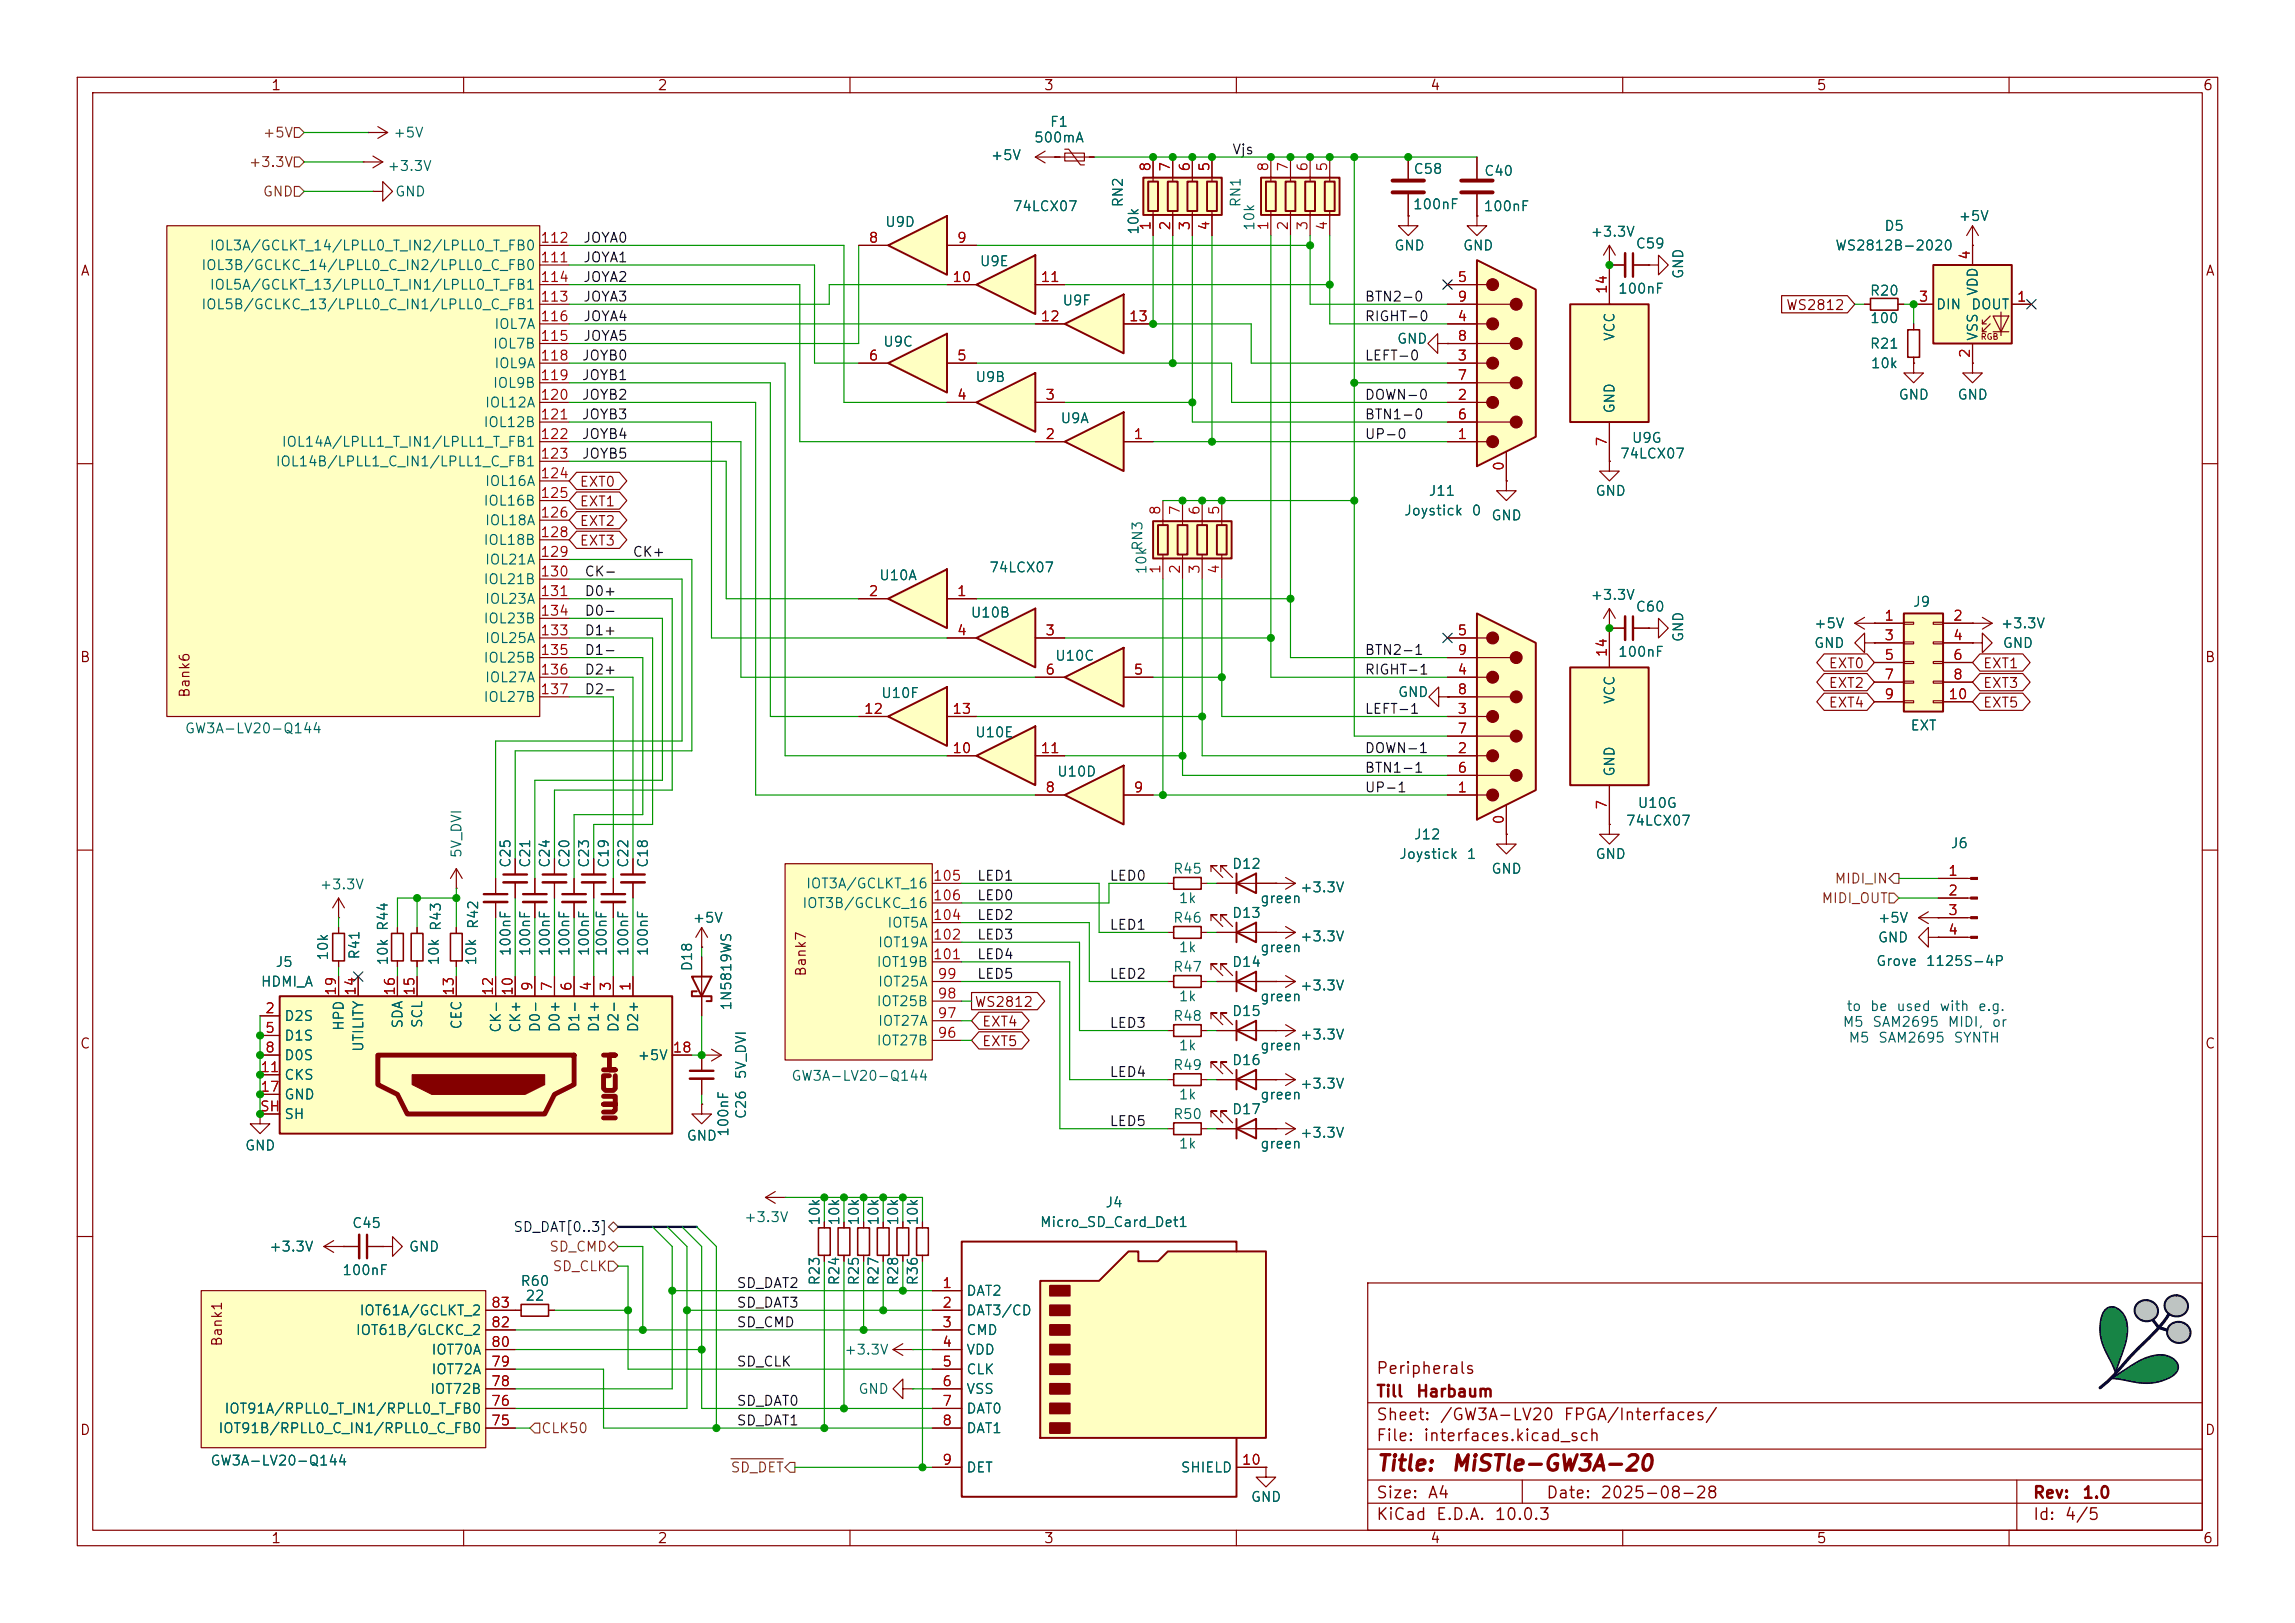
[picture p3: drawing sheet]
<svg xmlns="http://www.w3.org/2000/svg" width="297mm" height="210mm" viewBox="0 0 297 210" stroke-linecap="round" stroke-linejoin="round" font-family="sans-serif">
<defs><g id="words">
<g font-size="2" fill="#840000">
<text x="178" y="190.8">Title:</text>
<text x="187.7" y="190.8">MiSTle-GW3A-20</text>
</g>
<g font-size="1.5" fill="#840000">
<text x="178" y="178.2">Peripherals</text>
<text x="178" y="184.2">Sheet:</text>
<text x="178" y="181.2">Till</text>
<text x="183.2" y="181.2">Harbaum</text>
<text x="186.2" y="184.2">/GW3A-LV20</text>
<text x="202.2" y="184.2">FPGA/Interfaces/</text>
<text x="178" y="186.9">File:</text>
<text x="184.1" y="186.9">interfaces.kicad_sch</text>
<text x="178" y="197.1">KiCad</text>
<text x="178" y="194.3">Size:</text>
<text x="184.7" y="194.3">A4</text>
<text x="185.7" y="197.1">E.D.A.</text>
<text x="193.3" y="197.1">10.0.3</text>
<text x="200" y="194.3">Date:</text>
<text x="207" y="194.3">2025-08-28</text>
<text x="263" y="194.3">Rev:</text>
<text x="263" y="197.1">Id:</text>
<text x="267.1" y="197.1">4/5</text>
<text x="269.4" y="194.3">1.0</text>
</g>
<g font-size="1.3" fill="#840000">
<text x="35" y="12">1</text>
<text x="85" y="12">2</text>
<text x="135" y="12">3</text>
<text x="185" y="12">4</text>
<text x="235" y="12">5</text>
<text x="285" y="12">6</text>
<text x="10.3" y="36">A</text>
<text x="285.3" y="36">A</text>
<text x="231.1" y="40.4">WS2812</text>
<text x="74.9" y="65.8">EXT1</text>
<text x="74.9" y="63.3">EXT0</text>
<text x="74.9" y="68.4">EXT2</text>
<text x="74.9" y="70.9">EXT3</text>
<text x="10.3" y="86">B</text>
<text x="236.6" y="89.3">EXT2</text>
<text x="236.6" y="86.8">EXT0</text>
<text x="256.5" y="89.3">EXT3</text>
<text x="256.5" y="86.8">EXT1</text>
<text x="285.3" y="86">B</text>
<text x="24.8" y="90.4" transform="rotate(-90 24.8 90.4)">Bank6</text>
<text x="236.6" y="91.9">EXT4</text>
<text x="256.5" y="91.9">EXT5</text>
<text x="104.6" y="126.4" transform="rotate(-90 104.6 126.4)">Bank7</text>
<text x="126" y="130.6">WS2812</text>
<text x="10.3" y="136">C</text>
<text x="127" y="135.7">EXT5</text>
<text x="127" y="133.1">EXT4</text>
<text x="285.3" y="136">C</text>
<text x="29" y="174.3" transform="rotate(-90 29 174.3)">Bank1</text>
<text x="10.3" y="186">D</text>
<text x="285.3" y="186">D</text>
<text x="35" y="200">1</text>
<text x="85" y="200">2</text>
<text x="135" y="200">3</text>
<text x="185" y="200">4</text>
<text x="235" y="200">5</text>
<text x="285" y="200">6</text>
</g>
<g font-size="1.3" fill="#006464">
<text x="135.8" y="16.7">F1</text>
<text x="50" y="22.4">+3.3V</text>
<text x="50.8" y="18.1">+5V</text>
<text x="128.1" y="21">+5V</text>
<text x="133.7" y="18.8">500mA</text>
<text x="182.8" y="22.8">C58</text>
<text x="192" y="23.1">C40</text>
<text x="51" y="25.7">GND</text>
<text x="114.5" y="29.7">U9D</text>
<text x="131" y="27.6">74LCX07</text>
<text x="145.6" y="26.9" transform="rotate(-90 145.6 26.9)">RN2</text>
<text x="160.9" y="26.9" transform="rotate(-90 160.9 26.9)">RN1</text>
<text x="162.6" y="30" transform="rotate(-90 162.6 30)">10k</text>
<text x="182.8" y="27.4">100nF</text>
<text x="191.9" y="27.6">100nF</text>
<text x="253.4" y="28.9">+5V</text>
<text x="26" y="35.3">IOL3B/GCLKC_14/LPLL0_C_IN2/LPLL0_C_FB0</text>
<text x="27" y="32.7">IOL3A/GCLKT_14/LPLL0_T_IN2/LPLL0_T_FB0</text>
<text x="126.7" y="34.8">U9E</text>
<text x="147.7" y="30.5" transform="rotate(-90 147.7 30.5)">10k</text>
<text x="180.3" y="32.7">GND</text>
<text x="189.2" y="32.7">GND</text>
<text x="205.7" y="30.9">+3.3V</text>
<text x="211.6" y="32.5">C59</text>
<text x="237.4" y="32.7">WS2812B-2020</text>
<text x="243.8" y="30.2">D5</text>
<text x="26" y="40.3">IOL5B/GCLKC_13/LPLL0_C_IN1/LPLL0_C_FB1</text>
<text x="27" y="37.8">IOL5A/GCLKT_13/LPLL0_T_IN1/LPLL0_T_FB1</text>
<text x="137.4" y="39.8">U9F</text>
<text x="209.3" y="38.3">100nF</text>
<text x="218.1" y="36.2" transform="rotate(-90 218.1 36.2)">GND</text>
<text x="241.9" y="38.6">R20</text>
<text x="250.4" y="40.3">DIN</text>
<text x="255" y="40.3">DOUT</text>
<text x="256.2" y="38.4" transform="rotate(-90 256.2 38.4)">VDD</text>
<text x="63.7" y="45.4">IOL7B</text>
<text x="63.9" y="42.9">IOL7A</text>
<text x="63.9" y="48">IOL9A</text>
<text x="114.2" y="45.2">U9C</text>
<text x="180.7" y="44.8">GND</text>
<text x="209.3" y="44.2" transform="rotate(-90 209.3 44.2)">VCC</text>
<text x="241.9" y="45.4">R21</text>
<text x="241.9" y="42.1">100</text>
<text x="242" y="48">10k</text>
<text x="256.2" y="44.2" transform="rotate(-90 256.2 44.2)">VSS</text>
<text x="62.7" y="53">IOL12A</text>
<text x="63.7" y="50.5">IOL9B</text>
<text x="126.1" y="49.7">U9B</text>
<text x="209.3" y="53.6" transform="rotate(-90 209.3 53.6)">GND</text>
<text x="245.6" y="52">GND</text>
<text x="253.2" y="52">GND</text>
<text x="36.4" y="58.1">IOL14A/LPLL1_T_IN1/LPLL1_T_FB1</text>
<text x="62.5" y="55.6">IOL12B</text>
<text x="137.1" y="55.1">U9A</text>
<text x="209.6" y="59.6">74LCX07</text>
<text x="211.1" y="57.6">U9G</text>
<text x="35.6" y="60.7">IOL14B/LPLL1_C_IN1/LPLL1_C_FB1</text>
<text x="62.5" y="65.7">IOL16B</text>
<text x="62.7" y="63.2">IOL16A</text>
<text x="184.8" y="64.5">J11</text>
<text x="206.4" y="64.5">GND</text>
<text x="62.5" y="70.8">IOL18B</text>
<text x="62.7" y="68.3">IOL18A</text>
<text x="148.2" y="71.4" transform="rotate(-90 148.2 71.4)">RN3</text>
<text x="181.6" y="67">Joystick</text>
<text x="190.3" y="67">0</text>
<text x="192.9" y="67.6">GND</text>
<text x="62.5" y="75.9">IOL21B</text>
<text x="62.7" y="73.4">IOL21A</text>
<text x="113.7" y="75.4">U10A</text>
<text x="127.9" y="74.4">74LCX07</text>
<text x="148.7" y="74.4" transform="rotate(-90 148.7 74.4)">10k</text>
<text x="205.7" y="77.9">+3.3V</text>
<text x="62.5" y="81">IOL23B</text>
<text x="62.7" y="78.4">IOL23A</text>
<text x="62.7" y="83.5">IOL25A</text>
<text x="125.5" y="80.2">U10B</text>
<text x="211.6" y="79.5">C60</text>
<text x="218.1" y="83.2" transform="rotate(-90 218.1 83.2)">GND</text>
<text x="234.7" y="81.6">+5V</text>
<text x="247.5" y="78.8">J9</text>
<text x="258.8" y="81.6">+3.3V</text>
<text x="62.5" y="86.1">IOL25B</text>
<text x="62.7" y="88.6">IOL27A</text>
<text x="136.5" y="85.8">U10C</text>
<text x="209.3" y="85.3">100nF</text>
<text x="234.7" y="84.2">GND</text>
<text x="259.1" y="84.2">GND</text>
<text x="23.8" y="95.2">GW3A-LV20-Q144</text>
<text x="62.5" y="91.1">IOL27B</text>
<text x="113.9" y="90.6">U10F</text>
<text x="126.1" y="95.7">U10E</text>
<text x="180.8" y="90.5">GND</text>
<text x="209.3" y="91.2" transform="rotate(-90 209.3 91.2)">VCC</text>
<text x="247.2" y="94.8">EXT</text>
<text x="136.7" y="100.8">U10D</text>
<text x="209.3" y="100.6" transform="rotate(-90 209.3 100.6)">GND</text>
<text x="210.3" y="107.1">74LCX07</text>
<text x="211.8" y="104.9">U10G</text>
<text x="60" y="111.1" transform="rotate(-90 60 111.1)">5V_DVI</text>
<text x="66.4" y="112.4" transform="rotate(-90 66.4 112.4)">C25</text>
<text x="68.9" y="112.4" transform="rotate(-90 68.9 112.4)">C21</text>
<text x="71.5" y="112.4" transform="rotate(-90 71.5 112.4)">C24</text>
<text x="74" y="112.4" transform="rotate(-90 74 112.4)">C20</text>
<text x="76.5" y="112.4" transform="rotate(-90 76.5 112.4)">C23</text>
<text x="79.1" y="112.4" transform="rotate(-90 79.1 112.4)">C19</text>
<text x="81.6" y="112.4" transform="rotate(-90 81.6 112.4)">C22</text>
<text x="84.2" y="112.4" transform="rotate(-90 84.2 112.4)">C18</text>
<text x="151.7" y="113.4">R45</text>
<text x="159.3" y="112.7">D12</text>
<text x="181" y="111.5">Joystick</text>
<text x="182.9" y="108.9">J12</text>
<text x="189.7" y="111.5">1</text>
<text x="192.9" y="113.4">GND</text>
<text x="206.4" y="111.5">GND</text>
<text x="252.4" y="110.1">J6</text>
<text x="41.3" y="115.4">+3.3V</text>
<text x="89.5" y="119.7">+5V</text>
<text x="103.7" y="117.8">IOT3B/GCLKC_16</text>
<text x="104.2" y="115.3">IOT3A/GCLKT_16</text>
<text x="151.7" y="119.7">R46</text>
<text x="152.4" y="117.2">1k</text>
<text x="159.3" y="119.1">D13</text>
<text x="163" y="117.2">green</text>
<text x="168.2" y="115.8">+3.3V</text>
<text x="242.9" y="119.7">+5V</text>
<text x="35.6" y="125.4">J5</text>
<text x="42.8" y="124.4" transform="rotate(-90 42.8 124.4)">10k</text>
<text x="46.8" y="124.2" transform="rotate(-90 46.8 124.2)">R41</text>
<text x="50.5" y="125" transform="rotate(-90 50.5 125)">10k R44</text>
<text x="57.1" y="125" transform="rotate(-90 57.1 125)">10k R43</text>
<text x="61.9" y="125" transform="rotate(-90 61.9 125)">10k</text>
<text x="62.2" y="120.3" transform="rotate(-90 62.2 120.3)">R42</text>
<text x="66.4" y="123.8" transform="rotate(-90 66.4 123.8)">100nF</text>
<text x="68.9" y="123.8" transform="rotate(-90 68.9 123.8)">100nF</text>
<text x="71.5" y="123.8" transform="rotate(-90 71.5 123.8)">100nF</text>
<text x="74" y="123.8" transform="rotate(-90 74 123.8)">100nF</text>
<text x="76.5" y="123.8" transform="rotate(-90 76.5 123.8)">100nF</text>
<text x="78.8" y="123.8" transform="rotate(-90 78.8 123.8)">100nF</text>
<text x="81.6" y="123.8" transform="rotate(-90 81.6 123.8)">100nF</text>
<text x="84.2" y="123.8" transform="rotate(-90 84.2 123.8)">100nF</text>
<text x="89.9" y="125.8" transform="rotate(-90 89.9 125.8)">D18</text>
<text x="113.3" y="125.4">IOT19B</text>
<text x="113.5" y="122.9">IOT19A</text>
<text x="114.7" y="120.4">IOT5A</text>
<text x="152.4" y="123.5">1k</text>
<text x="159.3" y="125.4">D14</text>
<text x="163" y="123.5">green</text>
<text x="168.2" y="122.1">+3.3V</text>
<text x="242.7" y="125.3">Grove</text>
<text x="242.9" y="122.3">GND</text>
<text x="249.1" y="125.3">1125S-4P</text>
<text x="33.7" y="128">HDMI_A</text>
<text x="95" y="130.9" transform="rotate(-90 95 130.9)">1N5819WS</text>
<text x="113.3" y="130.5">IOT25B</text>
<text x="113.5" y="128">IOT25A</text>
<text x="151.7" y="126.1">R47</text>
<text x="152.4" y="129.9">1k</text>
<text x="159.3" y="131.8">D15</text>
<text x="163" y="129.9">green</text>
<text x="168.2" y="128.5">+3.3V</text>
<text x="36.7" y="132.4">D2S</text>
<text x="36.7" y="135">D1S</text>
<text x="36.7" y="137.5">D0S</text>
<text x="44.8" y="133.5" transform="rotate(-90 44.8 133.5)">HPD</text>
<text x="47.3" y="136.2" transform="rotate(-90 47.3 136.2)">UTILITY</text>
<text x="52.4" y="133.2" transform="rotate(-90 52.4 133.2)">SDA</text>
<text x="54.9" y="133.1" transform="rotate(-90 54.9 133.1)">SCL</text>
<text x="60" y="133.3" transform="rotate(-90 60 133.3)">CEC</text>
<text x="65.1" y="133.7" transform="rotate(-90 65.1 133.7)">CK-</text>
<text x="67.6" y="133.7" transform="rotate(-90 67.6 133.7)">CK+</text>
<text x="70.2" y="133.7" transform="rotate(-90 70.2 133.7)">D0-</text>
<text x="72.7" y="133.7" transform="rotate(-90 72.7 133.7)">D0+</text>
<text x="75.3" y="133.7" transform="rotate(-90 75.3 133.7)">D1-</text>
<text x="77.8" y="133.7" transform="rotate(-90 77.8 133.7)">D1+</text>
<text x="80.3" y="133.7" transform="rotate(-90 80.3 133.7)">D2-</text>
<text x="82.4" y="137.5">+5V</text>
<text x="82.9" y="133.7" transform="rotate(-90 82.9 133.7)">D2+</text>
<text x="113.3" y="135.6">IOT27B</text>
<text x="113.5" y="133.1">IOT27A</text>
<text x="151.7" y="132.4">R48</text>
<text x="152.4" y="136.2">1k</text>
<text x="163" y="136.2">green</text>
<text x="168.2" y="134.8">+3.3V</text>
<text x="36.7" y="140">CKS</text>
<text x="36.7" y="142.6">GND</text>
<text x="96.9" y="139.7" transform="rotate(-90 96.9 139.7)">5V_DVI</text>
<text x="102.3" y="140.2">GW3A-LV20-Q144</text>
<text x="151.7" y="138.8">R49</text>
<text x="152.4" y="142.6">1k</text>
<text x="159.3" y="138.1">D16</text>
<text x="163" y="142.6">green</text>
<text x="168.2" y="141.2">+3.3V</text>
<text x="31.6" y="149.2">GND</text>
<text x="36.7" y="145.1">SH</text>
<text x="88.8" y="147.9">GND</text>
<text x="94.6" y="147.2" transform="rotate(-90 94.6 147.2)">100nF</text>
<text x="96.9" y="144.9" transform="rotate(-90 96.9 144.9)">C26</text>
<text x="151.7" y="145.1">R50</text>
<text x="152.4" y="148.9">1k</text>
<text x="159.3" y="144.5">D17</text>
<text x="163" y="148.9">green</text>
<text x="168.2" y="147.5">+3.3V</text>
<text x="45.5" y="159.2">C45</text>
<text x="96.2" y="158.5">+3.3V</text>
<text x="106.4" y="158.7" transform="rotate(-90 106.4 158.7)">10k</text>
<text x="108.9" y="158.7" transform="rotate(-90 108.9 158.7)">10k</text>
<text x="111.5" y="158.7" transform="rotate(-90 111.5 158.7)">10k</text>
<text x="114" y="158.7" transform="rotate(-90 114 158.7)">10k</text>
<text x="116.5" y="158.7" transform="rotate(-90 116.5 158.7)">10k</text>
<text x="119.1" y="158.7" transform="rotate(-90 119.1 158.7)">10k</text>
<text x="134.5" y="159.1">Micro_SD_Card_Det1</text>
<text x="143" y="156.5">J4</text>
<text x="34.7" y="162.3">+3.3V</text>
<text x="44.2" y="165.3">100nF</text>
<text x="52.8" y="162.3">GND</text>
<text x="67.3" y="166.7">R60</text>
<text x="106.4" y="166.4" transform="rotate(-90 106.4 166.4)">R23</text>
<text x="108.9" y="166.4" transform="rotate(-90 108.9 166.4)">R24</text>
<text x="111.5" y="166.4" transform="rotate(-90 111.5 166.4)">R25</text>
<text x="114" y="166.4" transform="rotate(-90 114 166.4)">R27</text>
<text x="116.5" y="166.4" transform="rotate(-90 116.5 166.4)">R28</text>
<text x="119.1" y="166.4" transform="rotate(-90 119.1 166.4)">R36</text>
<text x="125" y="168">DAT2</text>
<text x="45.9" y="173.1">IOT61B/GLCKC_2</text>
<text x="46.4" y="170.5">IOT61A/GCLKT_2</text>
<text x="67.9" y="168.6">22</text>
<text x="125" y="170.5">DAT3/CD</text>
<text x="125" y="173.1">CMD</text>
<text x="55.7" y="178.1">IOT72A</text>
<text x="55.7" y="175.6">IOT70A</text>
<text x="109.2" y="175.6">+3.3V</text>
<text x="125" y="175.6">VDD</text>
<text x="125" y="178.1">CLK</text>
<text x="28.2" y="185.8">IOT91B/RPLL0_C_IN1/RPLL0_C_FB0</text>
<text x="29" y="183.2">IOT91A/RPLL0_T_IN1/RPLL0_T_FB0</text>
<text x="55.6" y="180.7">IOT72B</text>
<text x="111" y="180.7">GND</text>
<text x="125" y="180.7">VSS</text>
<text x="125" y="183.2">DAT0</text>
<text x="125" y="185.8">DAT1</text>
<text x="27.1" y="189.9">GW3A-LV20-Q144</text>
<text x="125" y="190.8">DET</text>
<text x="152.7" y="190.8">SHIELD</text>
<text x="161.8" y="194.6">GND</text>
</g>
<g font-size="1.3" fill="#725600">
<text x="32.1" y="21.9">+3.3V</text>
<text x="33.9" y="18.1">+5V</text>
<text x="33.9" y="25.7">GND</text>
<text x="235.6" y="117.2">MIDI_OUT</text>
<text x="237.3" y="114.6">MIDI_IN</text>
<text x="71" y="162.3">SD_CMD</text>
<text x="71.4" y="164.8">SD_CLK</text>
<text x="70" y="185.8">CLK50</text>
<text x="94.5" y="190.8">SD_DET</text>
</g>
<g font-size="1.3" fill="#a90000">
<text x="149.2" y="22.3" transform="rotate(-90 149.2 22.3)">8</text>
<text x="151.7" y="22.3" transform="rotate(-90 151.7 22.3)">7</text>
<text x="154.3" y="22.3" transform="rotate(-90 154.3 22.3)">6</text>
<text x="156.8" y="22.3" transform="rotate(-90 156.8 22.3)">5</text>
<text x="164.4" y="22.3" transform="rotate(-90 164.4 22.3)">8</text>
<text x="167" y="22.3" transform="rotate(-90 167 22.3)">7</text>
<text x="169.5" y="22.3" transform="rotate(-90 169.5 22.3)">6</text>
<text x="172.1" y="22.3" transform="rotate(-90 172.1 22.3)">5</text>
<text x="149.2" y="29.9" transform="rotate(-90 149.2 29.9)">1</text>
<text x="151.7" y="29.9" transform="rotate(-90 151.7 29.9)">2</text>
<text x="154.3" y="29.9" transform="rotate(-90 154.3 29.9)">3</text>
<text x="156.8" y="29.9" transform="rotate(-90 156.8 29.9)">4</text>
<text x="164.4" y="29.9" transform="rotate(-90 164.4 29.9)">1</text>
<text x="167" y="29.9" transform="rotate(-90 167 29.9)">2</text>
<text x="169.5" y="29.9" transform="rotate(-90 169.5 29.9)">3</text>
<text x="172.1" y="29.9" transform="rotate(-90 172.1 29.9)">4</text>
<text x="69.8" y="34.3">111</text>
<text x="69.8" y="31.7">112</text>
<text x="112.3" y="31.7">8</text>
<text x="123.8" y="31.7">9</text>
<text x="255.2" y="33.7" transform="rotate(-90 255.2 33.7)">4</text>
<text x="69.8" y="39.3">113</text>
<text x="69.8" y="36.8">114</text>
<text x="69.8" y="41.9">116</text>
<text x="123.1" y="36.8">10</text>
<text x="134.6" y="36.8">11</text>
<text x="134.6" y="41.9">12</text>
<text x="146" y="41.9">13</text>
<text x="188.5" y="41.9">4</text>
<text x="188.5" y="36.8">5</text>
<text x="188.5" y="39.3">9</text>
<text x="208.3" y="38.1" transform="rotate(-90 208.3 38.1)">14</text>
<text x="248.2" y="39.3">3</text>
<text x="260.9" y="39.3">1</text>
<text x="69.8" y="44.4">115</text>
<text x="69.8" y="47">118</text>
<text x="112.3" y="47">6</text>
<text x="123.8" y="47">5</text>
<text x="188.5" y="47">3</text>
<text x="188.5" y="44.4">8</text>
<text x="255.2" y="46.4" transform="rotate(-90 255.2 46.4)">2</text>
<text x="69.8" y="49.5">119</text>
<text x="69.8" y="52">120</text>
<text x="123.8" y="52">4</text>
<text x="135.2" y="52">3</text>
<text x="188.5" y="52">2</text>
<text x="188.5" y="49.5">7</text>
<text x="69.8" y="54.6">121</text>
<text x="69.8" y="57.1">122</text>
<text x="69.8" y="59.7">123</text>
<text x="135.2" y="57.1">2</text>
<text x="146.6" y="57.1">1</text>
<text x="188.5" y="57.1">1</text>
<text x="188.5" y="54.6">6</text>
<text x="208.3" y="57.9" transform="rotate(-90 208.3 57.9)">7</text>
<text x="69.8" y="62.2">124</text>
<text x="69.8" y="64.7">125</text>
<text x="194.9" y="61" transform="rotate(-90 194.9 61)">0</text>
<text x="69.8" y="67.3">126</text>
<text x="69.8" y="69.8">128</text>
<text x="150.5" y="66.7" transform="rotate(-90 150.5 66.7)">8</text>
<text x="153" y="66.7" transform="rotate(-90 153 66.7)">7</text>
<text x="155.5" y="66.7" transform="rotate(-90 155.5 66.7)">6</text>
<text x="158.1" y="66.7" transform="rotate(-90 158.1 66.7)">5</text>
<text x="69.8" y="72.4">129</text>
<text x="69.8" y="74.9">130</text>
<text x="69.8" y="77.4">131</text>
<text x="112.3" y="77.4">2</text>
<text x="123.8" y="77.4">1</text>
<text x="150.5" y="74.4" transform="rotate(-90 150.5 74.4)">1</text>
<text x="153" y="74.4" transform="rotate(-90 153 74.4)">2</text>
<text x="155.5" y="74.4" transform="rotate(-90 155.5 74.4)">3</text>
<text x="158.1" y="74.4" transform="rotate(-90 158.1 74.4)">4</text>
<text x="69.8" y="82.5">133</text>
<text x="69.8" y="80">134</text>
<text x="123.8" y="82.5">4</text>
<text x="135.2" y="82.5">3</text>
<text x="188.5" y="82.5">5</text>
<text x="243.8" y="80.6">1</text>
<text x="243.8" y="83.2">3</text>
<text x="252.7" y="80.6">2</text>
<text x="252.7" y="83.2">4</text>
<text x="69.8" y="85.1">135</text>
<text x="69.8" y="87.6">136</text>
<text x="135.2" y="87.6">6</text>
<text x="146.6" y="87.6">5</text>
<text x="188.5" y="87.6">4</text>
<text x="188.5" y="85.1">9</text>
<text x="208.3" y="85.1" transform="rotate(-90 208.3 85.1)">14</text>
<text x="243.8" y="85.7">5</text>
<text x="243.8" y="88.2">7</text>
<text x="252.7" y="85.7">6</text>
<text x="252.7" y="88.2">8</text>
<text x="69.8" y="90.1">137</text>
<text x="111.7" y="92.7">12</text>
<text x="123.1" y="92.7">13</text>
<text x="188.5" y="92.7">3</text>
<text x="188.5" y="95.2">7</text>
<text x="188.5" y="90.1">8</text>
<text x="243.8" y="90.8">9</text>
<text x="252.1" y="90.8">10</text>
<text x="123.1" y="97.8">10</text>
<text x="134.6" y="97.8">11</text>
<text x="188.5" y="97.8">2</text>
<text x="188.5" y="100.3">6</text>
<text x="135.2" y="102.8">8</text>
<text x="146.6" y="102.8">9</text>
<text x="188.5" y="102.8">1</text>
<text x="194.9" y="106.8" transform="rotate(-90 194.9 106.8)">0</text>
<text x="208.3" y="104.8" transform="rotate(-90 208.3 104.8)">7</text>
<text x="252" y="113.6">1</text>
<text x="120.6" y="119.4">104</text>
<text x="120.6" y="114.3">105</text>
<text x="120.6" y="116.8">106</text>
<text x="252" y="116.2">2</text>
<text x="252" y="118.7">3</text>
<text x="120.6" y="124.4">101</text>
<text x="120.6" y="121.9">102</text>
<text x="252" y="121.3">4</text>
<text x="34.2" y="131.4">2</text>
<text x="43.8" y="128.9" transform="rotate(-90 43.8 128.9)">19</text>
<text x="46.3" y="128.9" transform="rotate(-90 46.3 128.9)">14</text>
<text x="51.4" y="128.9" transform="rotate(-90 51.4 128.9)">16</text>
<text x="53.9" y="128.9" transform="rotate(-90 53.9 128.9)">15</text>
<text x="59" y="128.9" transform="rotate(-90 59 128.9)">13</text>
<text x="64.1" y="128.9" transform="rotate(-90 64.1 128.9)">12</text>
<text x="66.6" y="128.9" transform="rotate(-90 66.6 128.9)">10</text>
<text x="69.2" y="128.3" transform="rotate(-90 69.2 128.3)">9</text>
<text x="71.7" y="128.3" transform="rotate(-90 71.7 128.3)">7</text>
<text x="74.3" y="128.3" transform="rotate(-90 74.3 128.3)">6</text>
<text x="76.8" y="128.3" transform="rotate(-90 76.8 128.3)">4</text>
<text x="79.3" y="128.3" transform="rotate(-90 79.3 128.3)">3</text>
<text x="81.9" y="128.3" transform="rotate(-90 81.9 128.3)">1</text>
<text x="121.2" y="129.5">98</text>
<text x="121.2" y="127">99</text>
<text x="34.2" y="134">5</text>
<text x="34.2" y="136.5">8</text>
<text x="87" y="136.5">18</text>
<text x="121.2" y="134.6">96</text>
<text x="121.2" y="132.1">97</text>
<text x="33.6" y="139">11</text>
<text x="33.6" y="141.6">17</text>
<text x="33.6" y="144.1">SH</text>
<text x="121.8" y="167">1</text>
<text x="63.5" y="172.1">82</text>
<text x="63.5" y="169.5">83</text>
<text x="121.8" y="169.5">2</text>
<text x="121.8" y="172.1">3</text>
<text x="63.5" y="179.7">78</text>
<text x="63.5" y="177.1">79</text>
<text x="63.5" y="174.6">80</text>
<text x="121.8" y="174.6">4</text>
<text x="121.8" y="177.1">5</text>
<text x="121.8" y="179.7">6</text>
<text x="63.5" y="184.8">75</text>
<text x="63.5" y="182.2">76</text>
<text x="121.8" y="182.2">7</text>
<text x="121.8" y="184.8">8</text>
<text x="121.8" y="189.8">9</text>
<text x="160.6" y="189.8">10</text>
</g>
<g font-size="1.3" fill="#0f0f0f">
<text x="159.4" y="20.3">Vjs</text>
<text x="75.4" y="31.7">JOYA0</text>
<text x="75.4" y="34.3">JOYA1</text>
<text x="75.4" y="36.8">JOYA2</text>
<text x="75.4" y="39.3">JOYA3</text>
<text x="75.4" y="41.9">JOYA4</text>
<text x="176.5" y="39.3">BTN2-0</text>
<text x="176.5" y="41.9">RIGHT-0</text>
<text x="75.2" y="47">JOYB0</text>
<text x="75.4" y="44.4">JOYA5</text>
<text x="176.5" y="47">LEFT-0</text>
<text x="75.2" y="52">JOYB2</text>
<text x="75.2" y="49.5">JOYB1</text>
<text x="176.5" y="52">DOWN-0</text>
<text x="75.2" y="59.7">JOYB5</text>
<text x="75.2" y="57.1">JOYB4</text>
<text x="75.2" y="54.6">JOYB3</text>
<text x="176.5" y="57.1">UP-0</text>
<text x="176.5" y="54.6">BTN1-0</text>
<text x="75.6" y="74.9">CK-</text>
<text x="75.6" y="77.4">D0+</text>
<text x="81.8" y="72.4">CK+</text>
<text x="75.6" y="82.5">D1+</text>
<text x="75.6" y="80">D0-</text>
<text x="75.6" y="87.6">D2+</text>
<text x="75.6" y="85.1">D1-</text>
<text x="176.5" y="85.1">BTN2-1</text>
<text x="176.5" y="87.6">RIGHT-1</text>
<text x="75.6" y="90.1">D2-</text>
<text x="176.5" y="92.7">LEFT-1</text>
<text x="176.5" y="100.3">BTN1-1</text>
<text x="176.5" y="97.8">DOWN-1</text>
<text x="176.5" y="102.8">UP-1</text>
<text x="126.4" y="119.3">LED2</text>
<text x="126.4" y="116.8">LED0</text>
<text x="126.4" y="114.3">LED1</text>
<text x="143.5" y="114.3">LED0</text>
<text x="126.4" y="124.4">LED4</text>
<text x="126.4" y="121.9">LED3</text>
<text x="143.5" y="120.6">LED1</text>
<text x="126.4" y="127">LED5</text>
<text x="143.5" y="127">LED2</text>
<text x="143.5" y="133.3">LED3</text>
<text x="143.5" y="139.7">LED4</text>
<text x="143.5" y="146">LED5</text>
<text x="95.2" y="167">SD_DAT2</text>
<text x="95.2" y="169.5">SD_DAT3</text>
<text x="95.2" y="172.1">SD_CMD</text>
<text x="95.2" y="177.1">SD_CLK</text>
<text x="95.2" y="184.8">SD_DAT1</text>
<text x="95.2" y="182.2">SD_DAT0</text>
</g>
<g font-size="1.3" fill="#0000c2">
<text x="238.9" y="131.1">to</text>
<text x="241.9" y="131.1">be</text>
<text x="245.3" y="131.1">used</text>
<text x="250.9" y="131.1">with</text>
<text x="255.9" y="131.1">e.g.</text>
<text x="238.4" y="133.2">M5</text>
<text x="239.1" y="135.2">M5</text>
<text x="242.2" y="133.2">SAM2695</text>
<text x="243" y="135.2">SAM2695</text>
<text x="252" y="133.2">MIDI,</text>
<text x="252.7" y="135.2">SYNTH</text>
<text x="257.7" y="133.2">or</text>
</g>
<text font-size="1.3" fill="#000084" x="66.3" y="159.7">SD_DAT[0..3]</text>
<text font-size=".8" fill="#840000" x="256.3" y="44.1">RGB</text>
</g></defs>
<g fill="none" stroke="#840000" stroke-width=".15">
<path d="M10 10h277v190h-277zM12 12h273v186h-273zM60 10v2M110 10v2M160 10v2M210 10v2M260 10v2M10 60h2M285 60h2M10 110h2M285 110h2M10 160h2"/>
<path d="M177 166h108v32h-108zM285 160h2M60 198v2M110 198v2M160 198v2M177 194.5h108M177 191.5h108M177 187.5h108M177 181.5h108M197 191.5v3M210 198v2M260 198v2"/>
<path d="M261 191.5v6.5"/>
</g>
<path d="M280.5 168a1.51 1.51 0 0 1 1.9-.2 1.51 1.51 0 0 1 .6 1.8 1.53 1.53 0 0 1-1.9 .6 1.53 1.53 0 0 1-.9-1.7z" fill="#c2c2c2"/>
<g fill="#168543">
<path d="M272.4 169.5a1.45 1.45 0 0 1 2.3 .4 4 4 0 0 1 .4 3.6l-1.3 4.1-.5-1.1a9.6 9.6 0 0 1-1.5-4.2v-.3a4 4 0 0 1 .6-2.5z"/>
<path d="M273.2 178.4l.5-.3a19.4 19.4 0 0 1 4.3-2.5 3.3 3.3 0 0 1 3.5 .5 1.22 1.22 0 0 1-.4 2 6.9 6.9 0 0 1-5.3 .6z"/>
</g>
<g fill="#c2c2c2">
<path d="M280.8 171.5a1.51 1.51 0 0 1 1.9-.3 1.51 1.51 0 0 1 .6 1.8 1.53 1.53 0 0 1-1.8 .7 1.53 1.53 0 0 1-1-1.8z"/>
<path d="M276.6 168.6a1.51 1.51 0 0 1 1.9-.2 1.51 1.51 0 0 1 .6 1.8 1.53 1.53 0 0 1-1.9 .7 1.53 1.53 0 0 1-.9-1.8z"/>
</g>
<path d="M114.9 77.5l7.7-3.8v7.6z" fill="#ffffc2"/>
<path d="M114.9 77.5l7.7-3.8v7.6z" fill="none" stroke="#840000" stroke-width=".25"/>
<g fill="none" stroke="#840000" stroke-width=".15">
<path d="M47.6 17.1h.1M47.6 17.1h2.6M48.9 16.4l1.3 .7M50.2 17.1l-1.3 .8M47 21h.1M47 21h2.5M48.3 24.8h1.2v-1.3l1.3 1.3-1.3 1.2v-1.2M48.3 24.8h.1M48.3 20.2l1.2 .8M49.5 21l-1.2 .7M111.1 77.5h3.8M122.6 77.5h3.8"/>
<path d="M51.4 120v.8M51.4 124.3v.8M111.8 158.1v.8M111.8 162.4v.8M163.8 189.9v1.2h1.3l-1.3 1.3-1.2-1.3h1.2M163.8 189.9h.1"/>
</g>
<path d="M50.7 120.8h1.5v3.5h-1.5zM111 158.9h1.5v3.5h-1.5z" fill="none" stroke="#840000" stroke-width=".2"/>
<path d="M134.6 165.7h7.6l3.8-3.8h1.3v1.3h2.6l1.2-1.3h12.7v24.2h-29.2z" fill="#ffffc2"/>
<path d="M160 133.4l2.6-1.3v2.5zM160 139.7l2.6-1.3v2.6zM160 132.1v2.5M160 138.4v2.6M160 146.1l2.6-1.3v2.5zM160 144.8v2.5M134.6 165.7h7.6l3.8-3.8h1.3v1.3h2.6l1.2-1.3h12.7v24.2h-29.2zM160 161.9v-1.2h-35.5v33h35.5v-7.6" fill="none" stroke="#840000" stroke-width=".25"/>
<g fill="#840000" stroke="#840000" stroke-width=".25">
<path d="M135.9 166.4h2.5v1.2h-2.5z"/>
<path d="M135.9 168.9h2.5v1.3h-2.5z"/>
<path d="M135.9 171.5h2.5v1.2h-2.5z"/>
<path d="M135.9 174h2.5v1.3h-2.5z"/>
<path d="M135.9 176.5h2.5v1.3h-2.5z"/>
<path d="M135.9 179.1h2.5v1.2h-2.5z"/>
<path d="M135.9 181.6h2.5v1.3h-2.5z"/>
<path d="M135.9 184.2h2.5v1.2h-2.5z"/>
</g>
<g fill="none" stroke="#840000" stroke-width=".15">
<path d="M54 120v.8M54 124.3v.8M156.7 131.8v-.7h.8h-.8l1.5 1.5M156.7 138.2v-.8h.8h-.8l1.5 1.5M157.5 133.4h10.1M157.5 139.7h10.1M158 131.8v-.7h.7h-.7l1.5 1.5M158 138.2v-.8h.7h-.7l1.5 1.5M165.1 139.7h.1M165.1 133.4h.1M166.4 138.9l1.2 .8M166.4 132.6l1.2 .8"/>
<path d="M167.6 139.7l-1.2 .8M167.6 133.4l-1.2 .7M151.1 146.1h.8M155.4 146.1h.8M156.7 144.5v-.7h.8h-.8l1.5 1.5M157.5 146.1h10.1M158 144.5v-.7h.7h-.7l1.5 1.5M165.1 146.1h.1M166.4 145.3l1.2 .8M167.6 146.1l-1.2 .7M120.6 167h3.9M120.6 169.5h3.9"/>
<path d="M120.6 172.1h3.9M120.6 174.6h3.9M120.6 177.2h3.9M120.6 179.7h3.9M120.6 182.2h3.9M120.6 184.8h3.9M120.6 189.9h3.9M160 189.9h3.8"/>
</g>
<path d="M53.2 120.8h1.5v3.5h-1.5zM151.9 145.3h3.5v1.5h-3.5z" fill="none" stroke="#840000" stroke-width=".2"/>
<path d="M126.4 82.6l7.6-3.9v7.7z" fill="#ffffc2"/>
<path d="M126.4 82.6l7.6-3.9v7.7z" fill="none" stroke="#840000" stroke-width=".25"/>
<path d="M122.6 82.6h3.8M134 82.6h3.8" fill="none" stroke="#840000" stroke-width=".15"/>
<path d="M126.4 52.1l7.6-3.8v7.6z" fill="#ffffc2"/>
<path d="M126.4 52.1l7.6-3.8v7.6z" fill="none" stroke="#840000" stroke-width=".25"/>
<path d="M122.6 52.1h3.8M134 52.1h3.8" fill="none" stroke="#840000" stroke-width=".15"/>
<path d="M126.4 36.8l7.6-3.8v7.6z" fill="#ffffc2"/>
<path d="M126.4 36.8l7.6-3.8v7.6z" fill="none" stroke="#840000" stroke-width=".25"/>
<path d="M122.6 36.8h3.8M134 36.8h3.8" fill="none" stroke="#840000" stroke-width=".15"/>
<path d="M137.8 57.2l7.6-3.9v7.7z" fill="#ffffc2"/>
<path d="M137.8 57.2l7.6-3.9v7.7z" fill="none" stroke="#840000" stroke-width=".25"/>
<path d="M134 57.2h3.8M145.4 57.2h3.8" fill="none" stroke="#840000" stroke-width=".15"/>
<path d="M149.2 67.4h10.2v4.9h-10.2z" fill="#ffffc2"/>
<path d="M149.2 67.4h10.2v4.9h-10.2zM149.9 67.9h1.2v3.9h-1.2zM152.4 67.9h1.3v3.9h-1.3zM154.9 67.9h1.3v3.9h-1.3zM157.5 67.9h1.2v3.9h-1.2z" fill="none" stroke="#840000" stroke-width=".25"/>
<path d="M150.5 64.8v3.1M150.5 71.8v3.1M153 64.8v3.1M153 71.8v3.1M155.6 64.8v3.1M155.6 71.8v3.1M158.1 64.8v3.1M158.1 71.8v3.1" fill="none" stroke="#840000" stroke-width=".15"/>
<path d="M137.8 87.6l7.6-3.8v7.6z" fill="#ffffc2"/>
<path d="M137.8 87.6l7.6-3.8v7.6z" fill="none" stroke="#840000" stroke-width=".25"/>
<path d="M134 87.6h3.8M145.4 87.6h3.8" fill="none" stroke="#840000" stroke-width=".15"/>
<path d="M250.2 34.3h10.1v10.2h-10.1z" fill="#ffffc2"/>
<g fill="none" stroke="#840000" stroke-width=".15">
<path d="M241.3 39.4h.8M245.6 39.4h.8M247.6 39.4h2.6M255.3 31.8h.1M255.3 29.2v5.1M255.3 29.2l-.8 1.3M255.3 29.2l.7 1.3M260.3 39.4h2.6M247.6 41.9v.8M247.6 46.2v.8M255.3 44.5v2.5M256.5 41.9h.5"/>
<path d="M256.5 42.9h.5M257.6 40.9l-1.1 1v-.5M257.6 41.9l-1.1 1v-.5M257.9 40.9h2.1l-1 2zM257.9 42.9h2.1M259 40.4v3M109.2 158.1v.8M109.2 162.4v.8"/>
</g>
<path d="M250.2 34.3h10.1v10.2h-10.1z" fill="none" stroke="#840000" stroke-width=".25"/>
<path d="M242.1 38.6h3.5v1.5h-3.5zM246.9 42.7h1.5v3.5h-1.5zM108.5 158.9h1.5v3.5h-1.5z" fill="none" stroke="#840000" stroke-width=".2"/>
<path d="M191.1 33.7l7.7 3.8v19l-7.7 3.8z" fill="#ffffc2"/>
<path d="M187.3 36.8h5.1M187.3 39.4h8.2M187.3 41.9h5.1M187.3 44.5h8.2M187.3 47h5.1M187.3 49.5h8.2M187.3 52.1h5.1M187.3 54.6h8.2M187.3 57.2h5.1M194.9 58.4v3.8" fill="none" stroke="#840000" stroke-width=".15"/>
<path d="M191.1 33.7l7.7 3.8v19l-7.7 3.8z" fill="none" stroke="#840000" stroke-width=".25"/>
<g fill="#840000" stroke="#840000" stroke-width=".15">
<circle cx="193.2" cy="36.8" r=".76"/>
<circle cx="193.2" cy="41.9" r=".76"/>
<circle cx="193.2" cy="47" r=".76"/>
<circle cx="193.2" cy="52.1" r=".76"/>
<circle cx="193.2" cy="57.1" r=".76"/>
<circle cx="196.2" cy="39.4" r=".76"/>
<circle cx="196.2" cy="44.4" r=".76"/>
<circle cx="196.2" cy="49.5" r=".76"/>
<circle cx="196.2" cy="54.6" r=".76"/>
</g>
<path d="M203.2 39.4h10.2v15.2h-10.2z" fill="#ffffc2"/>
<path d="M203.2 39.4h10.2v15.2h-10.2z" fill="none" stroke="#840000" stroke-width=".25"/>
<g fill="none" stroke="#840000" stroke-width=".15">
<path d="M208.3 34.3v5.1M208.3 59.7v1.3h-1.3l1.3 1.2 1.2-1.2h-1.2M208.3 59.7h.1M208.3 54.6v5.1M33.7 144.1v1.3h1.2l-1.2 1.3-1.3-1.3h1.3M33.7 144.1h.1M41.9 161.3h4.6M41.9 161.3l1.3 .8M43.2 160.5l-1.3 .8M44.4 161.3h.1M47.5 161.3h2M49.5 161.3h1.3v-1.3l1.3 1.3-1.3 1.3v-1.3"/>
<path d="M49.5 161.3h.1"/>
</g>
<path d="M47.5 159.8v3" fill="none" stroke="#840000" stroke-width=".3"/>
<path d="M46.5 159.8v3" fill="none" stroke="#840000" stroke-width=".33"/>
<path d="M26 167h36.9v20.3h-36.9z" fill="#ffffc2"/>
<g fill="none" stroke="#840000" stroke-width=".15">
<path d="M64.1 113.7v2M64.1 116.7v2M66.7 111.1v2.1M66.7 114.2v2M69.2 113.7v2M69.2 116.7v2M74.3 113.7v2M74.3 116.7v2M26 167h36.9v20.3h-36.9zM62.9 179.7h3.8M62.9 177.2h3.8M62.9 174.6h3.8"/>
<path d="M62.9 172.1h3.8M62.9 169.5h4.5M71 169.5h.8M62.9 184.8h3.8M62.9 182.2h3.8"/>
</g>
<path d="M67.4 168.8h3.6v1.5h-3.6z" fill="none" stroke="#840000" stroke-width=".2"/>
<path d="M62.6 115.7h3.1M65.2 113.2h3M67.7 115.7h3M72.8 115.7h3" fill="none" stroke="#840000" stroke-width=".3"/>
<path d="M62.6 116.7h3.1M65.2 114.2h3M67.7 116.7h3M72.8 116.7h3" fill="none" stroke="#840000" stroke-width=".33"/>
<path d="M36.2 128.9h50.8v17.8h-50.8z" fill="#ffffc2"/>
<path d="M48.9 136.5h25.4v3.8l-2.5 1.3-1.3 2.5h-17.8l-1.3-2.5-2.5-1.3zM78.1 136.5h1.5h-.7v1.9h.7h-1.5M78.9 139.2h-.8v1.6l.3 .3h1l.2-.3v-1.6M78.1 141.9h1.5v1h-1.5h1.5v.7l-.2 .3h-1.3M78.1 144.7h1.5" fill="none" stroke="#840000" stroke-width=".63"/>
<path d="M160 114.3l2.6-1.3v2.6zM160 113v2.6M36.2 128.9h50.8v17.8h-50.8z" fill="none" stroke="#840000" stroke-width=".25"/>
<path d="M53.3 139.1h17.2v1.2l-2.6 1.3h-12l-2.6-1.3z" fill="#840000" stroke="#840000" stroke-width=".15"/>
<g fill="none" stroke="#840000" stroke-width=".15">
<path d="M151.1 114.3h.8M155.4 114.3h.8M156.7 112.8v-.8h.8h-.8l1.5 1.5M157.5 114.3h7.6M158 112.8v-.8h.7h-.7l1.5 1.5M33.7 131.4h2.5M33.7 134h2.5M33.7 136.5h2.5M33.7 139.1h2.5M43.8 126.4v2.5M46.4 126.4v2.5M51.4 126.4v2.5"/>
<path d="M54 126.4v2.5M59.1 126.4v2.5M64.1 126.4v2.5M66.7 126.4v2.5M69.2 126.4v2.5M71.8 126.4v2.5M74.3 126.4v2.5M76.8 126.4v2.5M79.4 126.4v2.5M81.9 126.4v2.5M87 136.5h2.5M33.7 141.6h2.5"/>
<path d="M33.7 144.1h2.5"/>
</g>
<path d="M151.9 113.5h3.5v1.6h-3.5z" fill="none" stroke="#840000" stroke-width=".2"/>
<path d="M126.4 97.8l7.6-3.8v7.6z" fill="#ffffc2"/>
<path d="M126.4 97.8l7.6-3.8v7.6z" fill="none" stroke="#840000" stroke-width=".25"/>
<path d="M122.6 97.8h3.8M134 97.8h3.8" fill="none" stroke="#840000" stroke-width=".15"/>
<path d="M137.8 102.9l7.6-3.8v7.6z" fill="#ffffc2"/>
<path d="M137.8 102.9l7.6-3.8v7.6z" fill="none" stroke="#840000" stroke-width=".25"/>
<path d="M134 102.9h3.8M145.4 102.9h3.8" fill="none" stroke="#840000" stroke-width=".15"/>
<path d="M21.6 29.2h48.2v63.5h-48.2z" fill="#ffffc2"/>
<g fill="none" stroke="#840000" stroke-width=".15">
<path d="M135.3 19.6l-1.3 .7M21.6 29.2h48.2v63.5h-48.2zM69.8 34.3h3.9M69.8 31.8h3.9M69.8 39.4h3.9M69.8 36.8h3.9M134 20.3l1.3 .8M134 20.3h2.5M136.5 20.3h.1M69.8 44.5h3.9M69.8 41.9h3.9M69.8 47h3.9"/>
<path d="M69.8 49.5h3.9M69.8 52.1h3.9M69.8 54.6h3.9M69.8 57.2h3.9M69.8 59.7h3.9M69.8 62.2h3.9M69.8 64.8h3.9M69.8 67.3h3.9M69.8 69.9h3.9M69.8 72.4h3.9M69.8 74.9h3.9M69.8 77.5h3.9"/>
<path d="M69.8 82.6h3.9M69.8 80h3.9M69.8 85.1h3.9M69.8 87.6h3.9M69.8 90.2h3.9M43.8 118.7h.1M43.8 116.2l-.7 1.3M43.8 116.2l.8 1.3M43.8 116.2v2.5M59.1 114.9h.1M59.1 112.4l-.8 1.3M59.1 112.4l.7 1.3"/>
<path d="M59.1 112.4v2.5M71.8 111.1v2.1M71.8 114.2v2M156.7 119.1v-.7h.8h-.8l1.5 1.5M158 119.1v-.7h.7h-.7l1.5 1.5M165.1 114.3h.1M165.1 114.3h2.5M166.4 113.5l1.2 .8M166.4 119.9l1.2 .8M167.6 114.3l-1.2 .8M43.8 120v.8M43.8 124.3v.8"/>
<path d="M59.1 120v.8M59.1 124.3v.8M151.1 127h.8M151.1 120.7h.8M151.1 139.7h.8M151.1 133.4h.8M155.4 127h.8M155.4 120.7h.8M155.4 139.7h.8M155.4 133.4h.8M156.7 125.5v-.8h.8h-.8l1.5 1.5M157.5 127h10.1"/>
<path d="M157.5 120.7h10.1M158 125.5v-.8h.7h-.7l1.5 1.5M165.1 127h.1M165.1 120.7h.1M166.4 126.2l1.2 .8M167.6 127l-1.2 .8M167.6 120.7l-1.2 .7"/>
</g>
<path d="M70.2 113.2h3.1" fill="none" stroke="#840000" stroke-width=".3"/>
<path d="M70.2 114.2h3.1" fill="none" stroke="#840000" stroke-width=".33"/>
<path d="M151.9 119.9h3.5v1.5h-3.5zM43.1 120.8h1.5v3.5h-1.5zM58.3 120.8h1.5v3.5h-1.5zM151.9 126.2h3.5v1.6h-3.5zM151.9 138.9h3.5v1.6h-3.5zM151.9 132.6h3.5v1.5h-3.5z" fill="none" stroke="#840000" stroke-width=".2"/>
<path d="M160 119.4v2.5M160 127l2.6-1.3v2.6zM160 120.7l2.6-1.3v2.5zM160 125.7v2.6" fill="none" stroke="#840000" stroke-width=".25"/>
<path d="M114.9 47l7.7-3.8v7.6z" fill="#ffffc2"/>
<path d="M114.9 47l7.7-3.8v7.6z" fill="none" stroke="#840000" stroke-width=".25"/>
<path d="M111.1 47h3.8M122.6 47h3.8M194.9 62.2v1.3h1.3l-1.3 1.3-1.2-1.3h1.2M194.9 62.2h.1M186.2 90.2v1.2l-1.3-1.2 1.3-1.3v1.3h1.3M187.5 90.2h.1" fill="none" stroke="#840000" stroke-width=".15"/>
<path d="M114.9 31.8l7.7-3.9v7.7z" fill="#ffffc2"/>
<path d="M114.9 31.8l7.7-3.9v7.7z" fill="none" stroke="#840000" stroke-width=".25"/>
<path d="M111.1 31.8h3.8M122.6 31.8h3.8M182.2 27.9v1.3h-1.2l1.2 1.3 1.3-1.3h-1.3M182.2 27.9h.1M182.2 20.3v2.8M182.2 25.1v2.8M191.1 27.9v1.3h-1.2l1.2 1.3 1.3-1.3h-1.3M191.1 27.9h.1M191.1 20.3v2.8M191.1 25.1v2.8" fill="none" stroke="#840000" stroke-width=".15"/>
<path d="M180.2 24.9h4.1M180.2 23.4h4.1M189.1 24.9h4.1M189.1 23.4h4.1" fill="none" stroke="#840000" stroke-width=".51"/>
<path d="M114.9 92.7l7.7-3.8v7.6z" fill="#ffffc2"/>
<path d="M114.9 92.7l7.7-3.8v7.6z" fill="none" stroke="#840000" stroke-width=".25"/>
<path d="M186.1 44.5v1.2l-1.3-1.2 1.3-1.3v1.3h1.2M187.3 44.5h.1M111.1 92.7h3.8M122.6 92.7h3.8M114.3 158.1v.8M119.4 158.1v.8M114.3 162.4v.8M119.4 162.4v.8" fill="none" stroke="#840000" stroke-width=".15"/>
<path d="M113.5 158.9h1.6v3.5h-1.6zM118.6 158.9h1.5v3.5h-1.5z" fill="none" stroke="#840000" stroke-width=".2"/>
<path d="M163.2 23h10.2v4.8h-10.2z" fill="#ffffc2"/>
<path d="M163.2 23h10.2v4.8h-10.2zM163.8 23.5h1.3v3.8h-1.3zM166.4 23.5h1.2v3.8h-1.2zM168.9 23.5h1.3v3.8h-1.3zM171.4 23.5h1.3v3.8h-1.3z" fill="none" stroke="#840000" stroke-width=".25"/>
<g fill="none" stroke="#840000" stroke-width=".15">
<path d="M137.8 19.8h2.5v1h-2.5zM137.8 19.3h.5l1.5 2h.5M136.5 20.3h5.1M164.5 20.3v3.2M164.5 27.3v3.2M167 20.3v3.2M167 27.3v3.2M169.5 20.3v3.2M169.5 27.3v3.2M172.1 20.3v3.2M172.1 27.3v3.2M247.6 47v1.3h1.3l-1.3 1.2-1.2-1.2h1.2"/>
<path d="M247.6 47h.1"/>
</g>
<path d="M137.8 41.9l7.6-3.8v7.6z" fill="#ffffc2"/>
<path d="M137.8 41.9l7.6-3.8v7.6z" fill="none" stroke="#840000" stroke-width=".25"/>
<path d="M134 41.9h3.8M145.4 41.9h3.8" fill="none" stroke="#840000" stroke-width=".15"/>
<path d="M148 23h10.1v4.8h-10.1z" fill="#ffffc2"/>
<path d="M148 23h10.1v4.8h-10.1zM148.6 23.5h1.3v3.8h-1.3zM151.1 23.5h1.3v3.8h-1.3zM153.7 23.5h1.2v3.8h-1.2zM156.2 23.5h1.3v3.8h-1.3z" fill="none" stroke="#840000" stroke-width=".25"/>
<g fill="none" stroke="#840000" stroke-width=".15">
<path d="M149.2 20.3v3.2M149.2 27.3v3.2M151.8 20.3v3.2M151.8 27.3v3.2M154.3 20.3v3.2M154.3 27.3v3.2M156.8 20.3v3.2M156.8 27.3v3.2M256.5 79.9l1.3 .7M241.3 83.2v1.3l-1.3-1.3 1.3-1.3v1.3h1.3M242.6 83.2h.1M255.3 83.2h1.2v1.3l1.3-1.3-1.3-1.3v1.3"/>
<path d="M255.3 83.2h.1M255.3 80.6h.1M255.3 80.6h2.5M257.8 80.6l-1.3 .8M248.3 118.7l1.3 .8M248.3 118.7h6.7M249.6 118l-1.3 .7M250.8 118.7h.1M250.8 113.7h4.2M250.8 116.2h4.2M249.6 121.3v-1.3l-1.3 1.3 1.3 1.3v-1.3h1.2M250.8 121.3h.1"/>
<path d="M250.8 121.3h4.2M99.1 154.9l1.2 .8M99.1 154.9h2.5M100.3 154.2l-1.2 .7M101.6 154.9h.1M116.8 158.1v.8M115.6 174.6l1.2 .8M115.6 174.6h2.5M116.8 179.7v-1.3l-1.2 1.3 1.2 1.3v-1.3h1.3M116.8 162.4v.8M116.8 173.9l-1.2 .7M118.1 174.6h.1"/>
<path d="M118.1 179.7h.1"/>
</g>
<path d="M116.1 158.9h1.5v3.5h-1.5z" fill="none" stroke="#840000" stroke-width=".2"/>
<g fill="#840000" stroke="#840000" stroke-width=".15">
<path d="M255 113.5h.9v.3h-.9z"/>
<path d="M255 116.1h.9v.2h-.9z"/>
<path d="M255 118.6h.9v.3h-.9z"/>
<path d="M255 121.2h.9v.2h-.9z"/>
</g>
<path d="M101.6 111.8h19v25.4h-19z" fill="#ffffc2"/>
<g fill="none" stroke="#840000" stroke-width=".15">
<path d="M208.3 34.3h.1M208.3 31.8l-.8 1.2M208.3 31.8l.7 1.2M208.3 31.8v2.5M208.3 34.3h2M211.3 34.3h2.1M213.4 34.3h1.2v1.3l1.3-1.3-1.3-1.3v1.3M213.4 34.3h.1M255.3 47v1.3h1.2l-1.2 1.2-1.3-1.2h1.3M255.3 47h.1M208.3 78.7v2.6M208.3 78.7l-.8 1.3"/>
<path d="M208.3 78.7l.7 1.3M208.3 81.3h.1M213.4 81.3h1.2v1.3l1.3-1.3-1.3-1.3v1.3M213.4 81.3h.1M101.6 111.8h19v25.4h-19zM120.6 119.4h3.9M120.6 114.3h3.9M120.6 116.8h3.9M120.6 134.6h3.9M120.6 132.1h3.9M120.6 129.5h3.9M120.6 127h3.9"/>
<path d="M120.6 124.5h3.9M120.6 121.9h3.9M106.7 158.1v.8M106.7 162.4v.8"/>
</g>
<path d="M105.9 158.9h1.5v3.5h-1.5z" fill="none" stroke="#840000" stroke-width=".2"/>
<path d="M211.3 32.8v3" fill="none" stroke="#840000" stroke-width=".3"/>
<path d="M210.3 32.8v3" fill="none" stroke="#840000" stroke-width=".33"/>
<path d="M203.2 86.4h10.2v15.2h-10.2z" fill="#ffffc2"/>
<path d="M203.2 86.4h10.2v15.2h-10.2z" fill="none" stroke="#840000" stroke-width=".25"/>
<path d="M210.3 81.3h-2v5.1M211.3 81.3h2.1M208.3 101.6v5.1" fill="none" stroke="#840000" stroke-width=".15"/>
<path d="M211.3 79.8v3" fill="none" stroke="#840000" stroke-width=".3"/>
<path d="M210.3 79.8v3" fill="none" stroke="#840000" stroke-width=".33"/>
<path d="M246.4 79.4h5.1v12.7h-5.1z" fill="#ffffc2"/>
<path d="M246.4 79.4h5.1v12.7h-5.1z" fill="none" stroke="#840000" stroke-width=".25"/>
<g fill="none" stroke="#840000" stroke-width=".15">
<path d="M241.3 79.9l-1.3 .7M240 80.6h6.4M240 80.6l1.3 .8M242.6 80.6h.1M242.6 83.2h3.8M242.6 85.7h3.8M242.6 88.3h3.8M242.6 90.8h3.8M246.4 80.5h1.2v.3h-1.2zM246.4 83.1h1.2v.2h-1.2zM246.4 85.6h1.2v.3h-1.2zM246.4 88.1h1.2v.3h-1.2z"/>
<path d="M246.4 90.7h1.2v.2h-1.2zM250.2 80.5h1.3v.3h-1.3zM250.2 83.1h1.3v.2h-1.3zM250.2 85.6h1.3v.3h-1.3zM250.2 88.1h1.3v.3h-1.3zM250.2 90.7h1.3v.2h-1.3zM251.5 80.6h3.8M251.5 83.2h3.8M251.5 85.7h3.8M251.5 88.3h3.8M251.5 90.8h3.8"/>
</g>
<path d="M191.1 79.4l7.7 3.8v19l-7.7 3.8z" fill="#ffffc2"/>
<g fill="none" stroke="#840000" stroke-width=".15">
<path d="M111.1 31.8h3.8M122.6 31.8h3.8M122.6 36.8h3.8M134 36.8h3.8M136.5 20.3h.1M136.5 20.3h.7M141 20.3h.6M149.2 20.3v2.6M149.2 27.9v2.6M151.8 20.3v2.6M151.8 27.9v2.6M154.3 20.3v2.6"/>
<path d="M154.3 27.9v2.6M156.8 20.3v2.6M156.8 27.9v2.6M182.2 27.9h.1M182.2 20.3v2.8M182.2 25.1v2.8M187.3 36.8h3.8M187.3 39.4h3.8M191.1 27.9h.1M191.1 20.3v2.8M191.1 25.1v2.8M208.3 34.3h.1"/>
<path d="M208.3 34.3v5.1M208.3 34.3h2M211.3 34.3h2.1M213.4 34.3h.1M230.6 38.3h8.5l.9 1.1-.9 1.1h-8.5zM241.3 39.4h.8M245.6 39.4h.8M247.6 39.4h2.6M255.3 31.8h.1M255.3 31.8v2.5M260.3 39.4h2.6M111.1 47h3.8"/>
<path d="M122.6 47h3.8M122.6 52.1h3.8M134 52.1h3.8M134 57.2h3.8M134 41.9h3.8M145.4 57.2h3.8M145.4 41.9h3.8M187.3 44.5h.1M187.3 47h3.8M187.3 52.1h3.8M187.3 57.2h3.8M187.3 41.9h3.8"/>
<path d="M187.3 54.6h3.8M187.3 49.5h3.8M187.3 44.5h3.8M194.9 58.4v3.8M208.3 59.7h.1M208.3 54.6v5.1M247.6 47h.1M247.6 41.9v.8M247.6 46.2v.8M255.3 47h.1M255.3 44.5v2.5M74.6 63.7h5.6l.9 1.1-.9 1.1h-5.6l-.9-1.1z"/>
<path d="M74.6 61.1h5.6l.9 1.1-.9 1.1h-5.6l-.9-1.1zM74.6 66.2h5.6l.9 1.1-.9 1.1h-5.6l-.9-1.1zM74.6 68.7h5.6l.9 1.2-.9 1.1h-5.6l-.9-1.1zM111.1 77.5h3.8M122.6 77.5h3.8M194.9 62.2h.1M111.1 92.7h3.8M122.6 82.6h3.8M122.6 92.7h3.8M122.6 97.8h3.8M134 82.6h3.8M134 87.6h3.8"/>
<path d="M134 97.8h3.8M145.4 87.6h3.8M187.3 82.6h5.1M187.3 85.1h8.2M187.3 87.6h5.1M187.3 90.2h8.2M187.3 92.7h5.1M187.3 95.3h8.2M187.3 97.8h5.1M187.5 90.2h.1M208.3 81.3h.1M208.3 81.3v5.1"/>
<path d="M208.3 81.3h2M211.3 81.3h2.1M213.4 81.3h.1M236.1 89.7h5.5l1 1.1-1 1.1h-5.5l-1-1.1zM236.1 87.2h5.5l1 1.1-1 1.1h-5.5l-1-1.1zM236.1 84.6h5.5l1 1.1-1 1.1h-5.5l-1-1.1zM242.6 80.6h.1M242.6 83.2h.1M242.6 80.6h3.8M242.6 83.2h3.8M242.6 85.7h3.8M242.6 88.3h3.8"/>
<path d="M242.6 90.8h3.8M251.5 80.6h3.8M251.5 83.2h3.8M251.5 85.7h3.8M251.5 88.3h3.8M251.5 90.8h3.8M255.3 83.2h.1M255.3 80.6h.1M256.2 87.2h5.6l.9 1.1-.9 1.1h-5.6l-.9-1.1zM256.2 89.7h5.6l.9 1.1-.9 1.1h-5.6l-.9-1.1zM256.2 84.6h5.6l.9 1.1-.9 1.1h-5.6l-.9-1.1zM64.1 113.7v2"/>
<path d="M64.1 116.7v2M66.7 111.1v2.1M66.7 114.2v2M69.2 113.7v2M69.2 116.7v2M71.8 111.1v2.1M71.8 114.2v2M74.3 113.7v2M74.3 116.7v2M76.8 111.1v2.1M76.8 114.2v2M79.4 113.7v2"/>
<path d="M79.4 116.7v2M81.9 111.1v2.1M81.9 114.2v2M134 102.9h3.8M145.4 102.9h3.8M157.5 114.3h2.5M162.6 114.3h2.5M165.1 114.3h.1M187.3 100.3h8.2M187.3 102.9h5.1M194.9 108v1.2h1.3l-1.3 1.3-1.2-1.3h1.2M194.9 108h.1"/>
<path d="M194.9 104.1v3.9M208.3 106.7v1.3h-1.3l1.3 1.2 1.2-1.2h-1.2M208.3 106.7h.1M208.3 101.6v5.1M250.8 118.7h.1M250.8 113.7h3.8M250.8 116.2h3.8M250.8 118.7h3.8M33.7 136.5h2.5M33.7 131.4h2.5M33.7 134h2.5M33.7 139.1h2.5"/>
<path d="M43.8 120v.8M43.8 124.3v.8M43.8 126.4v2.5M46.4 126.4v2.5M51.4 120v.8M51.4 124.3v.8M51.4 126.4v2.5M54 120v.8M54 124.3v.8M54 126.4v2.5M59.1 120v.8M59.1 124.3v.8"/>
<path d="M59.1 126.4v2.5M64.1 126.4v2.5M66.7 126.4v2.5M69.2 126.4v2.5M71.8 126.4v2.5M74.3 126.4v2.5M76.8 126.4v2.5M79.4 126.4v2.5M81.9 126.4v2.5M87 136.5h2.5M90.8 122.6h.1M90.8 136.5h.1"/>
<path d="M90.8 120v2.6M90.8 123.8v7.6M90.8 136.5v2.1M90.8 139.6v2M90.8 120l-.8 1.3M90.8 120l.8 1.3M90.8 136.5h2.5M92.1 135.8l1.2 .7M93.3 136.5l-1.2 .8M125.7 128.4h8.5l1 1.1-1 1.2h-8.5zM126.7 133.5h5.5l1 1.1-1 1.1h-5.5l-1-1.1zM126.7 131h5.5l1 1.1-1 1.1h-5.5l-1-1.1z"/>
<path d="M157.5 127h2.5M157.5 120.7h2.5M157.5 133.4h2.5M157.5 139.7h2.5M162.6 127h2.5M162.6 120.7h2.5M162.6 133.4h2.5M162.6 139.7h2.5M165.1 127h.1M165.1 120.7h.1M165.1 139.7h.1M165.1 133.4h.1"/>
<path d="M250.8 121.3h.1M250.8 121.3h3.8M33.7 144.1h.1M33.7 141.6h2.5M33.7 144.1h2.5M90.8 142.9v1.2h1.3l-1.3 1.3-1.3-1.3h1.3M90.8 142.9h.1M106.7 158.1v.8M109.2 158.1v.8M111.8 158.1v.8M114.3 158.1v.8M116.8 158.1v.8"/>
<path d="M119.4 158.1v.8M157.5 146.1h2.5M162.6 146.1h2.5M165.1 146.1h.1M44.4 161.3h.1M44.4 161.3h2.1M47.5 161.3h2M49.5 161.3h.1M62.9 169.5h4.5M62.9 179.7h3.8M62.9 177.2h3.8M62.9 174.6h3.8"/>
<path d="M62.9 172.1h3.8M71 169.5h.8M106.7 162.4v.8M109.2 162.4v.8M111.8 162.4v.8M114.3 162.4v.8M116.8 162.4v.8M119.4 162.4v.8M120.6 169.5h3.9M120.6 179.7h3.9M120.6 177.2h3.9M120.6 174.6h3.9"/>
<path d="M120.6 172.1h3.9M120.6 167h3.9M62.9 184.8h3.8M62.9 182.2h3.8M120.6 184.8h3.9M120.6 182.2h3.9M120.6 189.9h3.9M160 189.9h3.8M163.8 189.9h.1"/>
</g>
<path d="M191.1 79.4l7.7 3.8v19l-7.7 3.8zM89.5 126.4h2.6l-1.3 2.5zM90.2 128.3h-.7v.6h2.6v.6h-.7" fill="none" stroke="#840000" stroke-width=".25"/>
<g fill="#840000" stroke="#840000" stroke-width=".15">
<circle cx="193.2" cy="82.5" r=".76"/>
<circle cx="193.2" cy="87.6" r=".76"/>
<circle cx="193.2" cy="92.7" r=".76"/>
<circle cx="193.2" cy="97.8" r=".76"/>
<circle cx="193.2" cy="102.9" r=".76"/>
<circle cx="196.2" cy="85.1" r=".76"/>
<circle cx="196.2" cy="90.2" r=".76"/>
<circle cx="196.2" cy="95.2" r=".76"/>
<circle cx="196.2" cy="100.3" r=".76"/>
</g>
<path d="M75.3 113.2h3.1M77.9 115.7h3M80.4 113.2h3M89.3 138.6h3" fill="none" stroke="#840000" stroke-width=".3"/>
<path d="M75.3 114.2h3.1M77.9 116.7h3M80.4 114.2h3M89.3 139.6h3" fill="none" stroke="#840000" stroke-width=".33"/>
<path d="M38.1 16.5h.6l.7 .6-.7 .7h-.6zM38.1 20.3h.6l.7 .7-.7 .6h-.6zM38.1 24.1h.6l.7 .7-.7 .6h-.6zM244.5 115.6h.6l.6 .6-.6 .6h-.6zM244.5 113.7l.6-.7h.6v1.3h-.6zM78.7 158.8l.7-.7 .6 .7-.6 .6zM78.7 161.3l.7-.6 .6 .6-.6 .6zM78.7 163.2h.7l.6 .6-.6 .7h-.7zM69.2 184.2h.6v1.2h-.6l-.6-.6zM94.6 188.8h6.8M102.2 189.2h.7v1.3h-.7l-.6-.6z" fill="none" stroke="#725600" stroke-width=".15"/>
<path d="M278.6 170.8l.8 1 1 .3M280.7 170.1a22.1 22.1 0 0 1-4 4.4l-1.1 1.1a25.4 25.4 0 0 1-3.8 4" fill="none" stroke="#000" stroke-width=".4"/>
<path d="M80 158.8h10.2" fill="none" stroke="#000084" stroke-width=".3"/>
<g fill="none" stroke="#009600" stroke-width=".15">
<path d="M39.4 17.1h8.2M39.4 24.8h8.9M39.4 21h7.6M73.7 31.8h35.5v20.3h13.4M73.7 34.3h31.7v12.7h5.7M73.7 36.8h29.8v20.4h30.5M111.1 31.8v12.7h-37.4M122.6 36.8h-15.3v2.6h-33.6M126.4 31.8h43.1M137.8 36.8h34.3M141.6 20.3h49.5M149.2 30.5v11.4h12.7v5.1h25.4"/>
<path d="M151.8 30.5v16.5M154.3 30.5v24.1h33M156.8 30.5v26.7M164.5 30.5v57.1h22.8M167 30.5v54.6h20.3M169.5 30.5v8.9h17.8M172.1 30.5v11.4h15.2M175.3 20.3v75h12M240 39.4h1.3M246.4 39.4h1.2v2.5M73.7 47h27.9v50.8h21M73.7 54.6h18.4v28h30.5"/>
<path d="M73.7 57.2h22.2v30.4h38.1M73.7 41.9h60.3M73.7 52.1h24.1v50.8h36.2M73.7 49.5h26v43.2h11.4M73.7 59.7h20.3v17.8h17.1M126.4 47h33v5.1h27.9M137.8 52.1h16.5M149.2 57.2h38.1M175.3 49.5h12M73.7 74.9h14.6v21h-24.2v17.8M73.7 77.5h13.3v24.7h-15.2v8.9M73.7 72.4h15.8v24.8h-22.8v13.9"/>
<path d="M126.4 77.5h40.6M150.5 64.8h24.8M150.5 74.9v28M153 74.9v25.4h34.3M155.6 74.9v22.9h31.7M158.1 74.9v17.8h29.2M73.7 82.6h10.8v24.1h-7.7v4.4M73.7 85.1h9.5v20.3h-8.9v8.3M73.7 80h12v21h-16.5v12.7M73.7 87.6h8.2v23.5M73.7 90.2h5.7v23.5M126.4 92.7h29.2"/>
<path d="M137.8 82.6h26.7M137.8 97.8h15.2M149.2 87.6h8.9M187.3 90.2h.2M43.8 118.7v1.3M54 116.2v3.8M59.1 116.2h-7.7v3.8M59.1 114.9v5.1M64.1 118.7v7.7M66.7 116.2v10.2M69.2 118.7v7.7M71.8 116.2v10.2"/>
<path d="M74.3 118.7v7.7M76.8 116.2v10.2M79.4 118.7v7.7M81.9 116.2v10.2M124.5 119.4h16.5v7.6h10.1M124.5 114.3h17.7v6.4h8.9M149.2 102.9h38.1M151.1 114.3h-7.6v2.5h-19M156.2 114.3h1.3M245.7 116.2h5.1M245.7 113.7h5.1M33.7 131.4v12.7"/>
<path d="M43.8 125.1v1.3M51.4 125.1v1.3M54 125.1v1.3M59.1 125.1v1.3M90.8 122.6v1.2M90.8 131.4v5.1h-1.3M124.5 124.5h13.9v15.2h12.7M124.5 134.6h1.2M124.5 129.5h1.2M124.5 132.1h1.2M124.5 121.9h15.2v11.5h11.4M124.5 127h12.7v19.1h13.9"/>
<path d="M156.2 139.7h1.3M156.2 133.4h1.3M156.2 127h1.3M156.2 120.7h1.3M84.5 158.8l2.5 2.5v18.4h-20.3M86.4 158.8l2.5 2.5v20.9h-22.2M88.3 158.8l2.5 2.5v20.9h29.8M90.2 158.8l2.5 2.5v23.5M90.8 141.6v1.3M101.6 154.9h17.8v3.2M106.7 154.9v3.2M109.2 154.9v3.2"/>
<path d="M111.8 154.9v3.2M114.3 154.9v3.2M116.8 154.9v3.2M156.2 146.1h1.3M66.7 177.2h11.4v7.6h42.5M66.7 172.1h53.9M66.7 174.6h24.1M71.8 169.5h9.5M80 161.3h3.2v10.8M80 163.8h1.3v13.4h39.3M87 167h33.6M88.9 169.5h31.7"/>
<path d="M106.7 163.2v21.6M109.2 163.2v19M111.8 163.2v8.9M114.3 163.2v6.3M116.8 163.2v3.8M118.1 179.7h2.5M118.1 174.6h2.5M119.4 163.2v26.7M66.7 184.8h1.9M102.9 189.9h17.7"/>
</g>
<path d="M186.7 36.2l1.2 1.2M187.9 36.2l-1.2 1.2M262.3 38.8l1.2 1.2M263.5 38.8l-1.2 1.2M186.7 81.9l1.2 1.3M187.9 81.9l-1.2 1.3M45.7 125.8l1.3 1.2M47 125.8l-1.3 1.2" fill="none" stroke="#000084" stroke-width=".15"/>
<path d="M276.6 168.6a1.51 1.51 0 0 1 1.9-.2 1.51 1.51 0 0 1 .6 1.8 1.53 1.53 0 0 1-1.9 .7 1.53 1.53 0 0 1-.9-1.8zM280.5 168a1.51 1.51 0 0 1 1.9-.2 1.51 1.51 0 0 1 .6 1.8 1.53 1.53 0 0 1-1.9 .6 1.53 1.53 0 0 1-.9-1.7zM280.8 171.5a1.51 1.51 0 0 1 1.9-.3 1.51 1.51 0 0 1 .6 1.8 1.53 1.53 0 0 1-1.8 .7 1.53 1.53 0 0 1-1-1.8z" fill="none" stroke="#000" stroke-width=".26"/>
<path d="M272.4 169.5a1.45 1.45 0 0 1 2.3 .4 4 4 0 0 1 .4 3.6l-1.3 4.1-.5-1.1a9.6 9.6 0 0 1-1.5-4.2v-.3a4 4 0 0 1 .6-2.5zM273.2 178.4l.5-.3a19.4 19.4 0 0 1 4.3-2.5 3.3 3.3 0 0 1 3.5 .5 1.22 1.22 0 0 1-.4 2 6.9 6.9 0 0 1-5.3 .6z" fill="none" stroke="#000" stroke-width=".2"/>
<g fill="#009600" stroke="#009600" stroke-width=".13">
<circle cx="106.7" cy="184.8" r=".46"/>
<circle cx="92.7" cy="184.8" r=".46"/>
<circle cx="114.3" cy="169.5" r=".46"/>
<circle cx="111.8" cy="172.1" r=".46"/>
<circle cx="90.8" cy="174.6" r=".46"/>
<circle cx="119.4" cy="189.9" r=".46"/>
<circle cx="33.7" cy="139.1" r=".46"/>
<circle cx="33.7" cy="141.6" r=".46"/>
<circle cx="90.8" cy="136.5" r=".46"/>
<circle cx="83.2" cy="172.1" r=".46"/>
<circle cx="81.3" cy="169.5" r=".46"/>
<circle cx="33.7" cy="136.5" r=".46"/>
<circle cx="33.7" cy="134" r=".46"/>
<circle cx="33.7" cy="144.1" r=".46"/>
<circle cx="88.9" cy="169.5" r=".46"/>
<circle cx="87" cy="167" r=".46"/>
<circle cx="111.8" cy="154.9" r=".46"/>
<circle cx="109.2" cy="154.9" r=".46"/>
<circle cx="106.7" cy="154.9" r=".46"/>
<circle cx="59.1" cy="116.2" r=".46"/>
<circle cx="54" cy="116.2" r=".46"/>
<circle cx="150.5" cy="102.9" r=".46"/>
<circle cx="155.6" cy="92.7" r=".46"/>
<circle cx="153" cy="97.8" r=".46"/>
<circle cx="114.3" cy="154.9" r=".46"/>
<circle cx="116.8" cy="154.9" r=".46"/>
<circle cx="109.2" cy="182.2" r=".46"/>
<circle cx="116.8" cy="167" r=".46"/>
<circle cx="169.5" cy="31.8" r=".46"/>
<circle cx="175.3" cy="64.8" r=".46"/>
<circle cx="175.3" cy="49.5" r=".46"/>
<circle cx="151.8" cy="47" r=".46"/>
<circle cx="149.2" cy="41.9" r=".46"/>
<circle cx="164.5" cy="82.6" r=".46"/>
<circle cx="167" cy="77.5" r=".46"/>
<circle cx="158.1" cy="64.8" r=".46"/>
<circle cx="155.6" cy="64.8" r=".46"/>
<circle cx="156.8" cy="57.2" r=".46"/>
<circle cx="153" cy="64.8" r=".46"/>
<circle cx="158.1" cy="87.6" r=".46"/>
<circle cx="247.6" cy="39.4" r=".46"/>
<circle cx="208.3" cy="34.3" r=".46"/>
<circle cx="208.3" cy="81.3" r=".46"/>
<circle cx="154.3" cy="52.1" r=".46"/>
<circle cx="182.2" cy="20.3" r=".46"/>
<circle cx="164.5" cy="20.3" r=".46"/>
<circle cx="154.3" cy="20.3" r=".46"/>
<circle cx="156.8" cy="20.3" r=".46"/>
<circle cx="167" cy="20.3" r=".46"/>
<circle cx="169.5" cy="20.3" r=".46"/>
<circle cx="172.1" cy="36.8" r=".46"/>
<circle cx="175.3" cy="20.3" r=".46"/>
<circle cx="172.1" cy="20.3" r=".46"/>
<circle cx="149.2" cy="20.3" r=".46"/>
<circle cx="151.8" cy="20.3" r=".46"/>
</g>
<use href="#words"/>
</svg>
